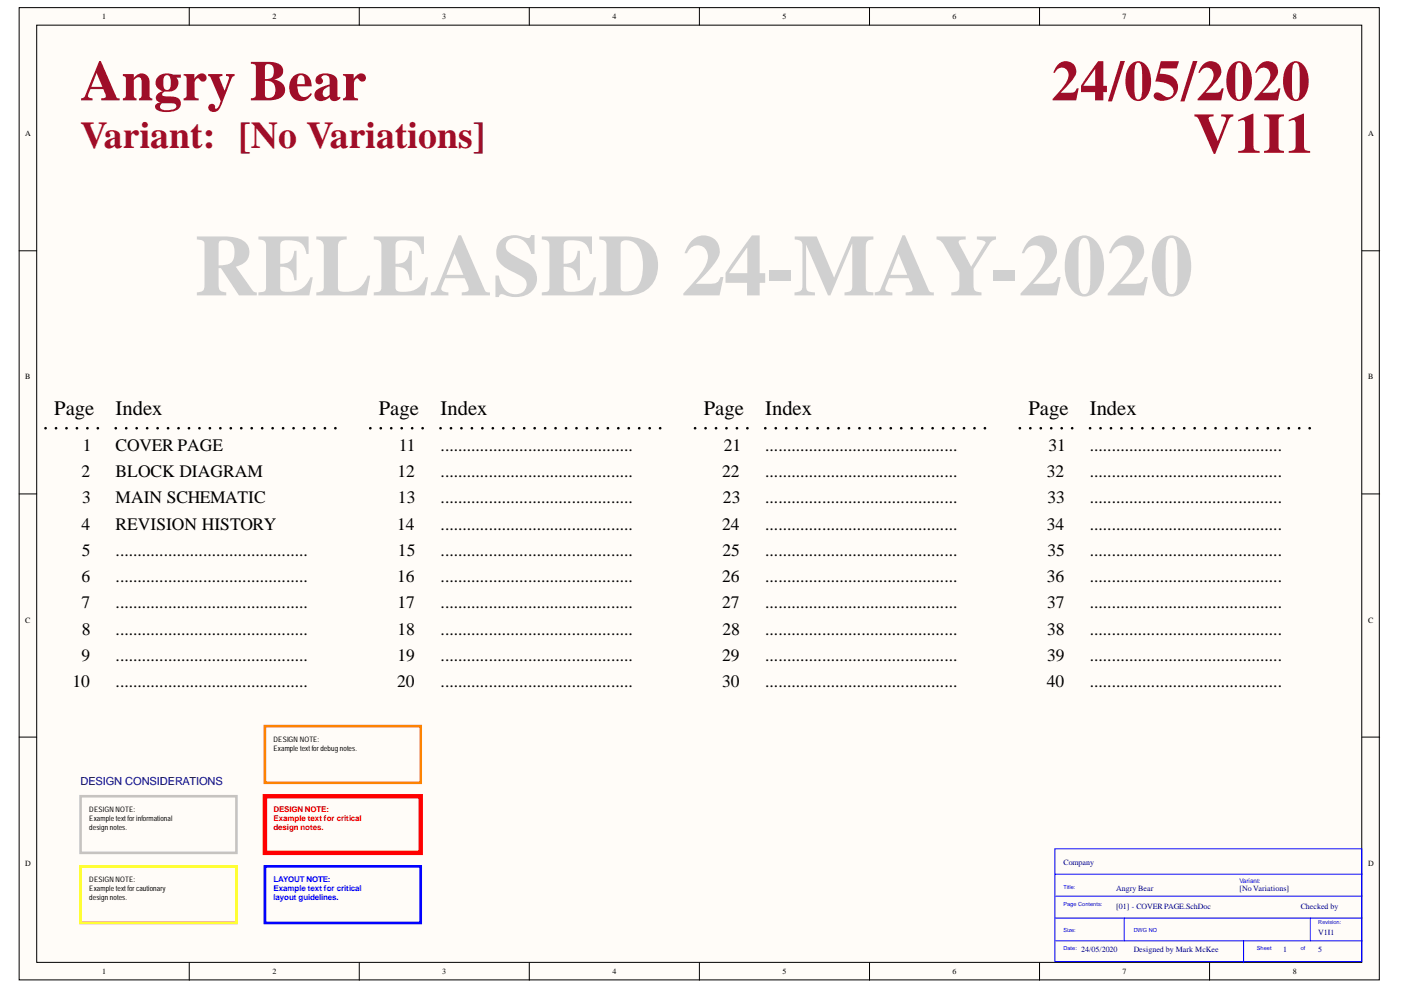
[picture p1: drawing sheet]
<svg xmlns="http://www.w3.org/2000/svg" width="297mm" height="210mm" viewBox="0 0 297 210" stroke-linecap="round" stroke-linejoin="round" font-family="sans-serif">
<defs><g id="words">
<text font-size="18.5" fill="#d0d0d0" x="41.3" y="62.6">RELEASED 24-MAY-2020</text>
<g font-size="12.1" fill="#9e0e29">
<text x="17.1" y="21.3">Angry Bear</text>
<text x="222.9" y="21.3">24/05/2020</text>
<text x="253" y="32.4">V1I1</text>
</g>
<text font-size="8" fill="#9e0e29" x="17.1" y="31.5">Variant: [No Variations]</text>
<g font-size="4.4">
<text x="11.5" y="88">Page</text>
<text x="24.5" y="88">Index</text>
<text x="80.3" y="88">Page</text>
<text x="93.4" y="88">Index</text>
<text x="149.2" y="88">Page</text>
<text x="162.2" y="88">Index</text>
<text x="218" y="88">Page</text>
<text x="231.1" y="88">Index</text>
</g>
<g font-size="3.7">
<text x="17.6" y="95.6">1</text>
<text x="24.5" y="95.6">COVER PAGE</text>
<text x="84.5" y="95.6">11</text>
<text x="93.4" y="95.6">............................................</text>
<text x="153.5" y="95.6">21</text>
<text x="162.2" y="95.6">............................................</text>
<text x="222.3" y="95.6">31</text>
<text x="231.1" y="95.6">............................................</text>
<text x="17.2" y="101.1">2</text>
<text x="24.5" y="101.1">BLOCK DIAGRAM</text>
<text x="84.3" y="101.1">12</text>
<text x="93.4" y="101.1">............................................</text>
<text x="153.1" y="101.1">22</text>
<text x="162.2" y="101.1">............................................</text>
<text x="221.9" y="101.1">32</text>
<text x="231.1" y="101.1">............................................</text>
<text x="17.4" y="106.7">3</text>
<text x="24.5" y="106.7">MAIN SCHEMATIC</text>
<text x="84.4" y="106.7">13</text>
<text x="93.4" y="106.7">............................................</text>
<text x="153.3" y="106.7">23</text>
<text x="162.2" y="106.7">............................................</text>
<text x="222.1" y="106.7">33</text>
<text x="231.1" y="106.7">............................................</text>
<text x="17.2" y="112.3">4</text>
<text x="24.5" y="112.3">REVISION HISTORY</text>
<text x="84.2" y="112.3">14</text>
<text x="93.4" y="112.3">............................................</text>
<text x="153.1" y="112.3">24</text>
<text x="162.2" y="112.3">............................................</text>
<text x="221.9" y="112.3">34</text>
<text x="231.1" y="112.3">............................................</text>
<text x="17.3" y="117.8">5</text>
<text x="24.5" y="117.8">............................................</text>
<text x="84.4" y="117.8">15</text>
<text x="93.4" y="117.8">............................................</text>
<text x="153.2" y="117.8">25</text>
<text x="162.2" y="117.8">............................................</text>
<text x="222.1" y="117.8">35</text>
<text x="231.1" y="117.8">............................................</text>
<text x="17.2" y="123.4">6</text>
<text x="24.5" y="123.4">............................................</text>
<text x="84.2" y="123.4">16</text>
<text x="93.4" y="123.4">............................................</text>
<text x="153.1" y="123.4">26</text>
<text x="162.2" y="123.4">............................................</text>
<text x="221.9" y="123.4">36</text>
<text x="231.1" y="123.4">............................................</text>
<text x="17.2" y="129">7</text>
<text x="24.5" y="129">............................................</text>
<text x="84.3" y="129">17</text>
<text x="93.4" y="129">............................................</text>
<text x="153.1" y="129">27</text>
<text x="162.2" y="129">............................................</text>
<text x="222" y="129">37</text>
<text x="231.1" y="129">............................................</text>
<text x="17.3" y="134.6">8</text>
<text x="24.5" y="134.6">............................................</text>
<text x="84.3" y="134.6">18</text>
<text x="93.4" y="134.6">............................................</text>
<text x="153.2" y="134.6">28</text>
<text x="162.2" y="134.6">............................................</text>
<text x="222" y="134.6">38</text>
<text x="231.1" y="134.6">............................................</text>
<text x="17.2" y="140.1">9</text>
<text x="24.5" y="140.1">............................................</text>
<text x="84.3" y="140.1">19</text>
<text x="93.4" y="140.1">............................................</text>
<text x="153.1" y="140.1">29</text>
<text x="162.2" y="140.1">............................................</text>
<text x="222" y="140.1">39</text>
<text x="231.1" y="140.1">............................................</text>
<text x="15.4" y="145.7">10</text>
<text x="24.5" y="145.7">............................................</text>
<text x="84.2" y="145.7">20</text>
<text x="93.4" y="145.7">............................................</text>
<text x="153.1" y="145.7">30</text>
<text x="162.2" y="145.7">............................................</text>
<text x="221.9" y="145.7">40</text>
<text x="231.1" y="145.7">............................................</text>
</g>
<text font-size="2.4" fill="#000080" x="17.1" y="166.5">DESIGN CONSIDERATIONS</text>
<g font-size="1.7">
<text x="21.6" y="4">1</text>
<text x="57.7" y="4">2</text>
<text x="93.8" y="4">3</text>
<text x="129.9" y="4">4</text>
<text x="165.9" y="4">5</text>
<text x="202" y="4">6</text>
<text x="238" y="4">7</text>
<text x="274.1" y="4">8</text>
<text x="5.3" y="28.9">A</text>
<text x="290.1" y="28.9">A</text>
<text x="5.3" y="80.4">B</text>
<text x="290.1" y="80.4">B</text>
<text x="5.3" y="132">C</text>
<text x="290.1" y="132">C</text>
<text x="5.3" y="183.5">D</text>
<text x="290.1" y="183.5">D</text>
<text x="21.6" y="206.6">1</text>
<text x="57.7" y="206.6">2</text>
<text x="93.8" y="206.6">3</text>
<text x="129.9" y="206.6">4</text>
<text x="165.9" y="206.6">5</text>
<text x="202" y="206.6">6</text>
<text x="238" y="206.6">7</text>
<text x="274.1" y="206.6">8</text>
</g>
<g font-size="1.7" fill="#f00">
<text x="58" y="172.2">DESIGN NOTE:</text>
<text x="58" y="174.1">Example text for critical</text>
<text x="58" y="175.9">design notes.</text>
</g>
<g font-size="1.7" fill="#000080">
<text x="225.5" y="183.4">Company</text>
<text x="236.6" y="188.9">Angry Bear</text>
<text x="262.8" y="188.9">[No Variations]</text>
<text x="236.6" y="192.6">[01] - COVER PAGE.SchDoc</text>
<text x="275.8" y="192.6">Checked by</text>
<text x="229.2" y="201.9">24/05/2020</text>
<text x="240.4" y="201.9">Designed by Mark McKee</text>
<text x="272.1" y="201.9">1</text>
<text x="279.5" y="198.2">V1I1</text>
<text x="279.5" y="201.9">5</text>
</g>
<g font-size="1.7" fill="#00f">
<text x="58" y="187.1">LAYOUT NOTE:</text>
<text x="58" y="188.9">Example text for critical</text>
<text x="58" y="190.8">layout guidelines.</text>
</g>
<g font-size="1.6">
<text x="58" y="157.4">DESIGN NOTE:</text>
<text x="58" y="159.2">Example textfordebug notes.</text>
<text x="18.9" y="172.2">DESIGN NOTE:</text>
<text x="18.9" y="174.1">Example textforinformational</text>
<text x="18.9" y="175.9">design notes.</text>
<text x="18.9" y="187.1">DESIGN NOTE:</text>
<text x="18.9" y="188.9">Example textforcautionary</text>
<text x="18.9" y="190.8">design notes.</text>
</g>
<text font-size="1.4" fill="#00f" x="262.8" y="187.2">Variant:</text>
<g font-size="1.2" fill="#00f">
<text x="225.5" y="188.4">Title:</text>
<text x="225.5" y="197.7">Size:</text>
<text x="225.5" y="192.1">Page Contents:</text>
<text x="240.4" y="197.7">DWG NO</text>
<text x="279.5" y="195.8">Revision:</text>
<text x="225.5" y="201.4">Date:</text>
<text x="266.5" y="201.4">Sheet</text>
<text x="275.8" y="201.4">of</text>
</g>
</g></defs>
<g fill="#fffcf8" stroke="#000" stroke-width=".21">
<path d="M4.1 1.6h288.3v206.2h-288.3z"/>
<path d="M7.8 5.3h280.9v198.7h-280.9z"/>
</g>
<g fill="none" stroke="#000" stroke-width=".21">
<path d="M40.1 1.6v3.7M76.2 1.6v3.7M112.2 1.6v3.7M148.3 1.6v3.7M184.4 1.6v3.7M220.4 1.6v3.7M256.4 1.6v3.7M4.1 53.2h3.7M288.8 53.2h3.7M4.1 104.7h3.7M288.8 104.7h3.7M4.1 156.3h3.7"/>
<path d="M288.8 156.3h3.7M40.1 204.1v3.7M76.2 204.1v3.7M112.2 204.1v3.7M148.3 204.1v3.7M184.4 204.1v3.7M220.4 204.1v3.7M256.4 204.1v3.7"/>
</g>
<path d="M223.7 180h65v23.9h-65zM223.7 185.4h65.1M223.7 194.6h65.1M223.8 199.5h65M223.8 190h65M238.4 194.6v4.9M263.7 199.5v4.6M277.8 194.6v4.9" fill="none" stroke="#00f" stroke-width=".21"/>
<path d="M9.6 90.8h11.2M24.5 90.8h48.4M78.5 90.8h11.2M93.4 90.8h48.4M147.4 90.8h11.1M162.2 90.8h48.4M216.2 90.8h11.2M231.1 90.8h48.4" fill="none" stroke="#000" stroke-width=".56" stroke-dasharray="0 2.2"/>
<path d="M17.1 168.8h33v12h-33z" fill="none" stroke="#c6c3c6" stroke-width=".56"/>
<path d="M17.1 183.7h33v12h-33z" fill="none" stroke="#ff0" stroke-width=".56"/>
<path d="M56.2 168.8h33v12h-33z" fill="none" stroke="#f00" stroke-width=".93"/>
<path d="M56.2 183.7h33v12h-33z" fill="none" stroke="#00f" stroke-width=".56"/>
<path d="M56.2 154h33v12h-33z" fill="none" stroke="#fd8300" stroke-width=".56"/>
<use href="#words"/>
</svg>
